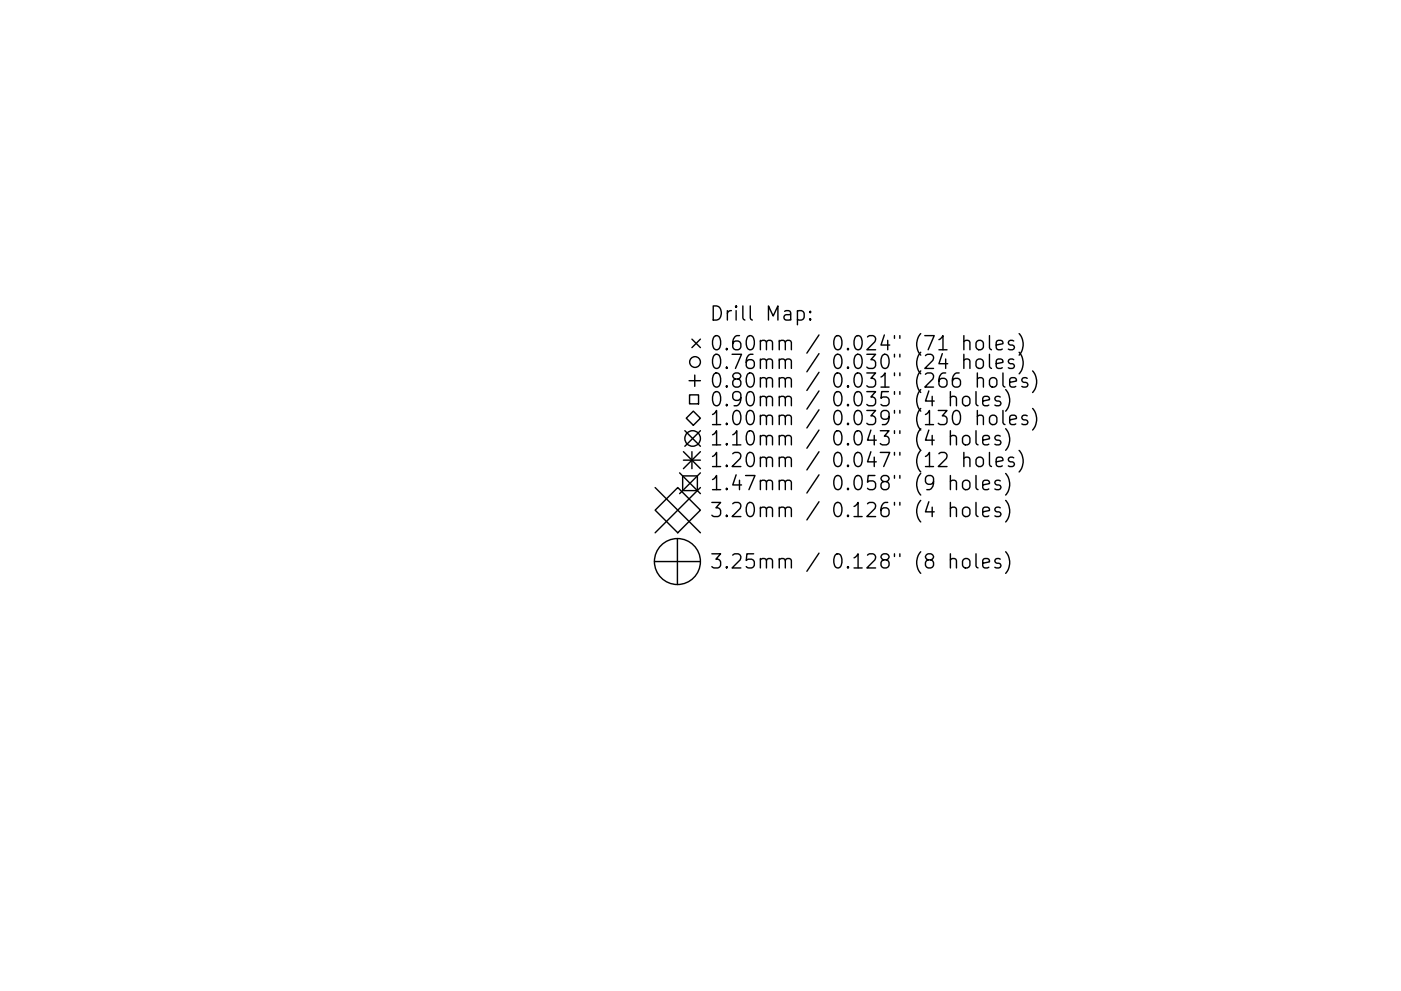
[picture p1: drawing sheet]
<svg xmlns="http://www.w3.org/2000/svg" width="297mm" height="210mm" viewBox="0 0 297 210" stroke-linecap="round" stroke-linejoin="round" font-family="sans-serif">
<g fill="none" stroke="#000" stroke-width=".3">
<path d="M146.7 72l1.8 1.8M147.3 79.6v2.4M148.5 72l-1.8 1.8M151.2 64.9a1.58 1.58 0 0 1 1.7 1 1.58 1.58 0 0 1-.5 1.9l-1.2 .1zM151.4 71.5a.72 .72 0 0 1 .7-.3 .72 .72 0 0 1 .5 .6 1.76 1.76 0 0 1-.5 2.4 .77 .77 0 0 1-.9-.6 2.56 2.56 0 0 1 .2-2.1zM151.4 79.4a.72 .72 0 0 1 .7-.3 .72 .72 0 0 1 .5 .6 1.76 1.76 0 0 1-.5 2.4 .77 .77 0 0 1-.9-.5 2.56 2.56 0 0 1 .2-2.2zM151.5 75.3a.71 .71 0 0 1 1.1 .4 1.76 1.76 0 0 1-.5 2.5 .77 .77 0 0 1-.9-.6 2.34 2.34 0 0 1 .3-2.3zM154.1 73.9l.1 .2-.1 .1-.2-.1 .2-.2v.3M154.1 77.9l.1 .1-.1 .2-.2-.2 .2-.1v.3M154.2 65.9v2M155.1 65.9a.77 .77 0 0 0-.9 .6M155.2 75.2h2l-1.3 3"/>
<path d="M156.1 64.9l-.2 .2 .2 .1 .1-.1-.1-.2v.3M156.1 65.9v2M156.8 71.2a1.19 1.19 0 0 0-1.4 1.3v1.1l.2 .5 .9 .1 .4-.3 .2-1-.3-.4-.9-.1-.5 .5M157.5 64.9v2.6l.4 .4M158.5 71.5a.72 .72 0 0 1 .7-.3 .72 .72 0 0 1 .6 .6 1.76 1.76 0 0 1-.6 2.4 .77 .77 0 0 1-.8-.6 2.56 2.56 0 0 1 .1-2.1zM158.5 79.4a.72 .72 0 0 1 .7-.3 .72 .72 0 0 1 .6 .6 1.76 1.76 0 0 1-.6 2.4 .77 .77 0 0 1-.8-.5 2.56 2.56 0 0 1 .1-2.2zM159.1 64.9v2.6l.4 .4M159.6 75.2a1.19 1.19 0 0 0-1.4 1.3v1.1l.3 .4 .9 .2 .4-.3 .1-1-.3-.4-.8-.2-.6 .6M161.2 72.5a.74 .74 0 0 1 1.3 .1v1.6M161.2 76.5a.75 .75 0 0 1 1.3 .1v1.6M161.2 72.2v2M161.2 76.2v2"/>
<path d="M162.5 72.6l.4-.4 .7 .2 .2 .2v1.6M162.5 76.6l.4-.4 .7 .1 .2 .3v1.6M162.9 67.9v-3l1 2.2 1-2.2v3M165.2 72.5a.74 .74 0 0 1 1.3 .1v1.6M165.2 76.5a.75 .75 0 0 1 1.3 .1v1.6M165.2 72.2v2M165.2 76.2v2M166.4 66.1l.2-.2 .9 .2 .1 .2v1.6M166.5 72.6l.4-.4 .7 .2 .2 .2v1.6M166.5 76.6l.4-.4 .7 .1 .2 .3v1.6M167.6 66.6l-1 .2a.59 .59 0 0 0-.4 .5 .59 .59 0 0 0 .4 .6l1-.1M169.1 66.1l.8-.2 .6 .6v.8l-.3 .5-.3 .1-.8-.1"/>
<path d="M169.1 65.9v3M171.8 67.6l.1 .2-.1 .1-.2-.1 .2-.2v.3M171.8 66.1l.1 .1-.1 .1-.2-.1 .2-.1v.2M173.6 71.1l-2.5 3.8M173.6 75l-2.5 3.9M173.6 79l-2.5 3.8M177.2 71.4a.71 .71 0 0 1 1.2 .4 1.76 1.76 0 0 1-.6 2.4 .77 .77 0 0 1-.9-.6 2.34 2.34 0 0 1 .3-2.2zM177.2 75.3a.71 .71 0 0 1 1.2 .4 1.76 1.76 0 0 1-.6 2.5 .77 .77 0 0 1-.9-.6 2.34 2.34 0 0 1 .3-2.3zM177.2 79.3a.71 .71 0 0 1 1.2 .4 1.76 1.76 0 0 1-.6 2.4 .77 .77 0 0 1-.9-.5 2.34 2.34 0 0 1 .3-2.3zM179.8 73.9l.1 .2-.1 .1-.2-.1 .2-.2v.3M179.8 77.9l.1 .1-.1 .2-.2-.2 .2-.1v.3M181.4 71.5a.72 .72 0 0 1 .7-.3 .72 .72 0 0 1 .5 .6 1.76 1.76 0 0 1-.5 2.4 .77 .77 0 0 1-.9-.6 2.56 2.56 0 0 1 .2-2.1z"/>
<path d="M181.4 79.4a.72 .72 0 0 1 .7-.3 .72 .72 0 0 1 .5 .6 1.76 1.76 0 0 1-.5 2.4 .77 .77 0 0 1-.9-.5 2.56 2.56 0 0 1 .2-2.2zM181.5 75.3a.71 .71 0 0 1 1.1 .4 1.76 1.76 0 0 1-.5 2.5 .77 .77 0 0 1-.9-.6 2.34 2.34 0 0 1 .3-2.3zM183.8 75.2h1.8l-1 1.1a.81 .81 0 0 1 1 .6v.7l-.2 .4-.3 .2h-.9l-.4-.3M183.8 79.1h1.8l-1 1.2a.81 .81 0 0 1 1 .5v.8l-.2 .4-.3 .1h-.9l-.4-.3M183.9 71.5l.5-.3h.7a.81 .81 0 0 1 .4 1.3l-1.7 1.7h1.8M186.8 80l.8-.9v3M187.2 75.3a.71 .71 0 0 1 1.2 .4 1.76 1.76 0 0 1-.6 2.5 .77 .77 0 0 1-.9-.6 2.34 2.34 0 0 1 .3-2.3zM187.5 71.1l-.7 2.1h1.8M188.2 72.2v2M189.6 71.2v.6M189.6 75.2v.5M189.6 79.1v.6"/>
<path d="M190.8 71.2v.6M190.8 75.2v.5M190.8 79.1v.6M195.2 70.8a3.4 3.4 0 0 0 0 4.6M195.2 74.7a3.4 3.4 0 0 0 0 4.6M195.2 78.7a3.4 3.4 0 0 0 0 4.6M196.1 71.2h2l-1.3 3M196.2 75.5l.4-.3h.8a.81 .81 0 0 1 .4 1.3l-1.7 1.7h1.8M196.2 79.4l.4-.3h.8a.81 .81 0 0 1 .4 1.3l-1.7 1.7h1.8M199.1 72.1l.8-.9v3M199.1 74.2h1.7M199.8 75l-.7 2.2h1.8"/>
<path d="M200.5 79.1a1.19 1.19 0 0 0-1.4 1.3v1.2l.3 .4 .8 .1 .4-.3 .2-1-.3-.4-.9-.1-.5 .5M200.5 76.2v2M203.4 79.1a1.19 1.19 0 0 0-1.5 1.3v1.2l.3 .4 .9 .1 .4-.3 .1-1-.2-.4-.9-.1-.6 .5M204.4 72.5a.74 .74 0 0 1 1.2 .1v1.6M204.4 76.5a.74 .74 0 0 1 1.2 .1v1.6M204.4 71.2v3M204.4 75.2v3M207.1 72.5a.81 .81 0 0 1 .8-.3 .81 .81 0 0 1 .6 .6v.8a.81 .81 0 0 1-.8 .6 .81 .81 0 0 1-.8-.6v-.8zM207.2 76.3a.81 .81 0 0 1 1.3 .4v.9a.81 .81 0 0 1-.8 .6 .81 .81 0 0 1-.8-.6v-.9zM207.2 79.1v3M209.8 71.2v2.6l.4 .4M209.8 75.2v2.5l.4 .5"/>
<path d="M211.2 73.2l1.4-.3-.1-.5-.9-.2-.4 .4v1.2l.2 .3 .2 .1 .9-.1M211.2 77.2l1.4-.3-.1-.6-.9-.1-.4 .4v1.1l.2 .3 .2 .2 .9-.2M212.6 79.1v2.6l.5 .4M214.9 72.4l-.7-.2-.4 .4 .1 .5 1 .3 .2 .2-.2 .5-.3 .1-.8-.1M214.9 76.3l-.7-.1-.4 .4 .1 .4 1 .3 .2 .3-.2 .4-.3 .2-.8-.2M216.1 70.8a3.4 3.4 0 0 1 0 4.6M216.1 74.7a3.4 3.4 0 0 1 0 4.6M218.9 78.7a3.4 3.4 0 0 1 0 4.6M144.9 95.8l3.6 3.6M144.9 97.6h3.6M145.2 91.4l3.3 3.3M146.1 80.8h2.4"/>
<path d="M146.2 83.8h1.9v1.9h-1.9zM146.7 95.8v3.6M147 87.2l1.5 1.5-1.5 1.5-1.5-1.5zM148.5 91.4l-3.3 3.3M148.5 95.8l-3.6 3.6M151.1 87.9l.8-.8v3M151.1 92.2l.8-.8v3M151.1 96.8l.8-.8v3M151.1 90.1h1.7M151.1 94.4h1.7M151.1 99h1.7M151.5 83.2a.71 .71 0 0 1 1.1 .5 1.76 1.76 0 0 1-.5 2.4 .77 .77 0 0 1-.9-.6 2.34 2.34 0 0 1 .3-2.3z"/>
<path d="M154.1 81.8l.1 .2-.1 .1-.2-.1 .2-.2v.3M154.1 85.8l.1 .1-.1 .2-.2-.2 .2-.1v.3M154.1 89.8l.1 .1-.1 .2-.2-.2 .2-.1v.3M154.1 94.1l.1 .1-.1 .2-.2-.2 .2-.1v.3M154.1 98.7l.1 .1-.1 .2-.2-.2 .2-.1v.3M155.4 92.2l.8-.8v3M155.4 96.3l.4-.3h.7a.81 .81 0 0 1 .4 1.3l-1.7 1.7h1.9M155.4 94.4h1.7M155.8 87.2a.71 .71 0 0 1 1.1 .5 1.76 1.76 0 0 1-.5 2.4 .77 .77 0 0 1-.9-.6 2.34 2.34 0 0 1 .3-2.3zM155.9 80.4l-.3-.1a.62 .62 0 0 1-.2-.7 .62 .62 0 0 1 .5-.5l.9 .2a.62 .62 0 0 1 .3 .6 .62 .62 0 0 1-.6 .5h-.6l-.5 .6 .1 .8 .4 .3 .9-.1 .3-.4v-.6l-.6-.6M157.1 84.4l-.6 .5h-.6l-.5-.5v-.7l.2-.5 .9-.1 .4 .3a1.98 1.98 0 0 1-.7 2.7h-.6M158.5 83.4a.72 .72 0 0 1 .7-.3 .72 .72 0 0 1 .6 .6 1.76 1.76 0 0 1-.6 2.4 .77 .77 0 0 1-.8-.6 2.56 2.56 0 0 1 .1-2.1z"/>
<path d="M158.5 87.4a.72 .72 0 0 1 .7-.3 .72 .72 0 0 1 .6 .6 1.76 1.76 0 0 1-.6 2.4 .77 .77 0 0 1-.8-.6 2.56 2.56 0 0 1 .1-2.1zM158.5 91.7a.72 .72 0 0 1 .7-.3 .72 .72 0 0 1 .6 .6 1.76 1.76 0 0 1-.6 2.4 .77 .77 0 0 1-.8-.6 2.56 2.56 0 0 1 .1-2.1zM158.5 96.3a.72 .72 0 0 1 .7-.3 .72 .72 0 0 1 .6 .6 1.76 1.76 0 0 1-.6 2.4 .77 .77 0 0 1-.8-.6 2.56 2.56 0 0 1 .1-2.1zM161.2 80.4a.74 .74 0 0 1 1.3 .2v1.5M161.2 84.4a.75 .75 0 0 1 1.3 .1v1.6M161.2 88.4a.75 .75 0 0 1 1.3 .1v1.6M161.2 92.7a.75 .75 0 0 1 1.3 .1v1.6M161.2 97.3a.74 .74 0 0 1 1.3 .1v1.6M161.2 80.1v2M161.2 84.1v2M161.2 88.1v2M161.2 92.4v2"/>
<path d="M161.2 97v2M162.5 80.6l.4-.5 .7 .2 .2 .3v1.5M162.5 84.5l.4-.4 .7 .1 .2 .3v1.6M162.5 88.5l.4-.4 .7 .1 .2 .3v1.6M162.5 92.8l.4-.4 .7 .1 .2 .3v1.6M162.5 97.4l.4-.4 .7 .1 .2 .3v1.6M165.2 80.4a.74 .74 0 0 1 1.3 .2v1.5M165.2 84.4a.75 .75 0 0 1 1.3 .1v1.6M165.2 88.4a.75 .75 0 0 1 1.3 .1v1.6M165.2 92.7a.75 .75 0 0 1 1.3 .1v1.6M165.2 97.3a.74 .74 0 0 1 1.3 .1v1.6M165.2 80.1v2"/>
<path d="M165.2 84.1v2M165.2 88.1v2M165.2 92.4v2M165.2 97v2M166.5 80.6l.4-.5 .7 .2 .2 .3v1.5M166.5 84.5l.4-.4 .7 .1 .2 .3v1.6M166.5 88.5l.4-.4 .7 .1 .2 .3v1.6M166.5 92.8l.4-.4 .7 .1 .2 .3v1.6M166.5 97.4l.4-.4 .7 .1 .2 .3v1.6M173.6 82.9l-2.5 3.9M173.6 86.9l-2.5 3.9M173.6 91.2l-2.5 3.9"/>
<path d="M173.6 95.8l-2.5 3.9M177.2 83.2a.71 .71 0 0 1 1.2 .5 1.76 1.76 0 0 1-.6 2.4 .77 .77 0 0 1-.9-.6 2.34 2.34 0 0 1 .3-2.3zM177.2 87.2a.71 .71 0 0 1 1.2 .5 1.76 1.76 0 0 1-.6 2.4 .77 .77 0 0 1-.9-.6 2.34 2.34 0 0 1 .3-2.3zM177.2 91.5a.71 .71 0 0 1 1.2 .5 1.76 1.76 0 0 1-.6 2.4 .77 .77 0 0 1-.9-.6 2.34 2.34 0 0 1 .3-2.3zM177.2 96.1a.71 .71 0 0 1 1.2 .5 1.76 1.76 0 0 1-.6 2.4 .77 .77 0 0 1-.9-.6 2.34 2.34 0 0 1 .3-2.3zM179.8 81.8l.1 .2-.1 .1-.2-.1 .2-.2v.3M179.8 85.8l.1 .1-.1 .2-.2-.2 .2-.1v.3M179.8 89.8l.1 .1-.1 .2-.2-.2 .2-.1v.3M179.8 94.1l.1 .1-.1 .2-.2-.2 .2-.1v.3M179.8 98.7l.1 .1-.1 .2-.2-.2 .2-.1v.3M181.4 91.7a.72 .72 0 0 1 .7-.3 .72 .72 0 0 1 .5 .6 1.76 1.76 0 0 1-.5 2.4 .77 .77 0 0 1-.9-.6 2.56 2.56 0 0 1 .2-2.1zM181.4 96.3a.72 .72 0 0 1 .7-.3 .72 .72 0 0 1 .5 .6 1.76 1.76 0 0 1-.5 2.4 .77 .77 0 0 1-.9-.6 2.56 2.56 0 0 1 .2-2.1z"/>
<path d="M181.5 83.2a.71 .71 0 0 1 1.1 .5 1.76 1.76 0 0 1-.5 2.4 .77 .77 0 0 1-.9-.6 2.34 2.34 0 0 1 .3-2.3zM181.5 87.2a.71 .71 0 0 1 1.1 .5 1.76 1.76 0 0 1-.5 2.4 .77 .77 0 0 1-.9-.6 2.34 2.34 0 0 1 .3-2.3zM183.8 83.1h1.8l-1 1.1a.81 .81 0 0 1 1 .6v.7l-.2 .4-.3 .2h-.9l-.4-.3M183.8 87.1h1.8l-1 1.1a.81 .81 0 0 1 1 .6v.7l-.2 .4-.3 .2h-.9l-.4-.3M184.6 91.2l-.7 2.2h1.9M184.6 95.8l-.7 2.2h1.9M185.4 92.4v2M185.4 97v2M186.6 91.4h1.9l-1 1.1a.81 .81 0 0 1 1 .6v.7l-.3 .4-.3 .2h-.8l-.5-.3M186.6 96h2l-1.2 3M186.8 82.1h1.7M188.4 83.1h-1.5l-.1 1.4 .4-.3 1 .2 .3 .4-.1 1-.5 .3h-.7l-.4-.3"/>
<path d="M188.5 88.4l-.6 .5h-.5l-.6-.5v-.7l.3-.5 .8-.1 .5 .3a1.98 1.98 0 0 1-.8 2.7h-.5M189.6 83.1v.6M189.6 87.1v.6M189.6 91.4v.6M189.6 96v.6M190.8 83.1v.6M190.8 87.1v.6M190.8 91.4v.6M190.8 96v.6M195.2 82.7a3.4 3.4 0 0 0 0 4.5M195.2 86.7a3.4 3.4 0 0 0 0 4.5M195.2 91a3.4 3.4 0 0 0 0 4.5"/>
<path d="M195.2 95.6a3.4 3.4 0 0 0 0 4.5M196.2 87.9l.9-.8v3M196.2 96.8l.9-.8v3M196.2 90.1h1.7M196.2 99h1.7M196.9 82.9l-.7 2.2h1.9M196.9 91.2l-.7 2.2h1.9M197.6 84.1v2M197.6 92.4v2M198.9 87.1h1.9l-1 1.1a.81 .81 0 0 1 1 .6v.7l-.3 .4-.3 .2h-.8l-.5-.3M199.1 96.3l.4-.3h.7a.81 .81 0 0 1 .4 1.3l-1.7 1.7h1.9M201.5 84.4a.75 .75 0 0 1 1.3 .1v1.6"/>
<path d="M201.5 92.7a.75 .75 0 0 1 1.3 .1v1.6M201.5 83.1v3M201.5 91.4v3M202.4 87.2a.71 .71 0 0 1 1.1 .5 1.76 1.76 0 0 1-.6 2.4 .77 .77 0 0 1-.8-.6 2.34 2.34 0 0 1 .3-2.3zM204.2 92.7a.81 .81 0 0 1 .8-.3 .81 .81 0 0 1 .6 .6v.8a.81 .81 0 0 1-.7 .6 .81 .81 0 0 1-.8-.6v-.8zM204.4 84.2a.81 .81 0 0 1 1.2 .5v.8a.81 .81 0 0 1-.7 .6 .81 .81 0 0 1-.8-.6v-.8zM204.4 97.3a.74 .74 0 0 1 1.2 .1v1.6M204.4 96v3M206.9 83.1v2.6l.5 .4M206.9 91.4v2.6l.5 .4M207.1 97.3a.81 .81 0 0 1 .8-.3 .81 .81 0 0 1 .6 .6v.8a.81 .81 0 0 1-.8 .6 .81 .81 0 0 1-.8-.6v-.8zM207.2 80.4a.74 .74 0 0 1 1.3 .2v1.5"/>
<path d="M207.2 88.4a.74 .74 0 0 1 1.3 .1v1.6M207.2 87.1v3M208.4 85.1l1.4-.3-.2-.6-.8-.1-.4 .4v1.2l.1 .2 .3 .2 .8-.2M208.4 93.4l1.4-.3-.2-.6-.8-.1-.4 .4v1.2l.1 .2 .3 .2 .8-.2M209.8 96v2.6l.4 .4M209.9 80.4a.81 .81 0 0 1 .8-.3 .81 .81 0 0 1 .7 .6v.9a.81 .81 0 0 1-.8 .6 .81 .81 0 0 1-.8-.6v-.9zM210.1 88.2a.81 .81 0 0 1 1.3 .5v.8a.81 .81 0 0 1-.8 .6 .81 .81 0 0 1-.8-.6v-.8zM211.2 98l1.4-.3-.1-.6-.9-.1-.4 .4v1.2l.2 .2 .2 .2 .9-.2M212.1 84.2l-.7-.1-.5 .4 .2 .4 1 .3 .1 .3-.1 .4-.3 .2-.9-.2M212.1 92.5l-.7-.1-.5 .4 .2 .4 1 .3 .1 .3-.1 .4-.3 .2-.9-.2M212.6 87.1v2.6l.5 .4M213.2 82.7a3.4 3.4 0 0 1 0 4.5"/>
<path d="M213.2 91a3.4 3.4 0 0 1 0 4.5M214.1 81.1l1.4-.3-.1-.5-.9-.2-.4 .5v1.1l.1 .3 .3 .1 .9-.1M214.1 89.1l1.4-.3-.1-.6-.9-.1-.4 .4v1.2l.1 .2 .3 .2 .9-.2M214.9 97.1l-.7-.1-.4 .4 .1 .4 1 .3 .2 .3-.2 .4-.3 .2-.8-.2M216.1 95.6a3.4 3.4 0 0 1 0 4.5M217.8 80.3l-.7-.2-.5 .5 .2 .4 1 .3 .1 .3-.1 .4-.3 .1-.9-.1M217.8 88.2l-.7-.1-.5 .4 .2 .4 1 .3 .1 .3-.1 .4-.3 .2-.9-.2M218.9 86.7a3.4 3.4 0 0 1 0 4.5M138.8 119.1h9.7M138.9 103.4l9.6 9.6M143.6 114.3v9.7M143.7 103.4l4.8 4.8-4.8 4.8-4.8-4.8z"/>
<path d="M144.1 100.3l4.4 4.4M144.7 101h3.2v3.1h-3.2zM148.5 100.3l-4.4 4.4M148.5 103.4l-9.6 9.6M150.9 106.6h1.9l-1 1.1a.81 .81 0 0 1 1 .6v.7l-.3 .5-.3 .1h-.8l-.5-.3M150.9 117.5h1.9l-1 1.1a.81 .81 0 0 1 1 .6v.7l-.3 .5-.3 .1h-.8l-.5-.3M151.1 101.7l.8-.8v3M151.1 103.9h1.7M154.1 103.6l.1 .1-.1 .2-.2-.2 .2-.1v.3M154.1 109.3l.1 .2-.1 .1-.2-.1 .2-.2v.3M155.4 106.9l.4-.3h.7a.81 .81 0 0 1 .4 1.3l-1.7 1.7h1.9M155.4 117.8l.4-.3h.7a.81 .81 0 0 1 .4 1.3l-1.7 1.7h1.9"/>
<path d="M156.1 100.7l-.7 2.2h1.8M156.8 101.9v2M158.1 100.9h2l-1.3 3M158.5 106.9a.72 .72 0 0 1 .7-.3 .72 .72 0 0 1 .6 .6 1.76 1.76 0 0 1-.6 2.4 .77 .77 0 0 1-.8-.6 2.56 2.56 0 0 1 .1-2.1zM159.8 117.5h-1.4l-.2 1.4 .4-.3 1 .2 .3 .4-.1 1-.4 .3h-.8l-.4-.3M161.2 102.2a.75 .75 0 0 1 1.3 .1v1.6M161.2 107.9a.75 .75 0 0 1 1.3 .1v1.6M161.2 118.8a.74 .74 0 0 1 1.3 .1v1.6M161.2 101.9v2M161.2 107.6v2M161.2 118.5v2M162.5 102.3l.4-.4 .7 .1 .2 .3v1.6"/>
<path d="M162.5 108l.4-.4 .7 .1 .2 .3v1.6M162.5 118.9l.4-.4 .7 .1 .2 .3v1.6M165.2 102.2a.75 .75 0 0 1 1.3 .1v1.6M165.2 107.9a.75 .75 0 0 1 1.3 .1v1.6M165.2 118.8a.74 .74 0 0 1 1.3 .1v1.6M165.2 101.9v2M165.2 107.6v2M165.2 118.5v2M166.5 102.3l.4-.4 .7 .1 .2 .3v1.6M166.5 108l.4-.4 .7 .1 .2 .3v1.6M166.5 118.9l.4-.4 .7 .1 .2 .3v1.6M173.6 100.7l-2.5 3.9"/>
<path d="M173.6 106.5l-2.5 3.8M173.6 117.4l-2.5 3.8M177.2 101a.71 .71 0 0 1 1.2 .5 1.76 1.76 0 0 1-.6 2.4 .77 .77 0 0 1-.9-.6 2.34 2.34 0 0 1 .3-2.3zM177.2 106.7a.71 .71 0 0 1 1.2 .5 1.76 1.76 0 0 1-.6 2.4 .77 .77 0 0 1-.9-.6 2.34 2.34 0 0 1 .3-2.3zM177.2 117.6a.71 .71 0 0 1 1.2 .5 1.76 1.76 0 0 1-.6 2.4 .77 .77 0 0 1-.9-.6 2.34 2.34 0 0 1 .3-2.3zM179.8 103.6l.1 .1-.1 .2-.2-.2 .2-.1v.3M179.8 109.3l.1 .2-.1 .1-.2-.1 .2-.2v.3M181.1 107.5l.8-.9v3M181.1 118.4l.8-.9v3M181.1 109.6h1.7M181.5 101a.71 .71 0 0 1 1.1 .5 1.76 1.76 0 0 1-.5 2.4 .77 .77 0 0 1-.9-.6 2.34 2.34 0 0 1 .3-2.3zM183.9 106.9l.5-.3h.7a.81 .81 0 0 1 .4 1.3l-1.7 1.7h1.8"/>
<path d="M183.9 117.8l.5-.3h.7a.81 .81 0 0 1 .4 1.3l-1.7 1.7h1.8M185.5 100.9h-1.4l-.2 1.4 .5-.3 1 .2 .2 .4-.1 1-.4 .3h-.7l-.5-.3M187.4 102.2l-.3-.2a.62 .62 0 0 1-.3-.6 .62 .62 0 0 1 .6-.5l.8 .1a.62 .62 0 0 1 .3 .7 .62 .62 0 0 1-.6 .5l-.8 .1-.3 .4v.6l.6 .6h.5l.6-.6-.1-.8-.5-.3M187.4 118.8l-.3-.2a.62 .62 0 0 1-.3-.6 .62 .62 0 0 1 .6-.5l.8 .1a.62 .62 0 0 1 .3 .7 .62 .62 0 0 1-.6 .5h-.5l-.6 .6v.5l.6 .6h.5l.6-.6-.1-.8-.5-.3M188.2 106.6a1.19 1.19 0 0 0-1.4 1.3v1.1l.3 .5 .8 .1 .5-.3 .1-1-.3-.4-.8-.2-.6 .6M189.6 100.9v.6M189.6 106.6v.6M189.6 117.5v.6M190.8 100.9v.6M190.8 106.6v.6M190.8 117.5v.6M195.2 100.5a3.4 3.4 0 0 0 0 4.5"/>
<path d="M195.2 106.2a3.4 3.4 0 0 0 0 4.5M195.2 117.1a3.4 3.4 0 0 0 0 4.5M196.8 118.8l-.3-.2a.62 .62 0 0 1-.3-.6 .62 .62 0 0 1 .6-.5l.8 .1a.62 .62 0 0 1 .3 .7 .62 .62 0 0 1-.5 .5h-.6l-.6 .6 .2 .8 .4 .3 .8-.1 .3-.5v-.5l-.5-.6M196.9 106.5l-.7 2.1h1.9M197.6 107.6v2M197.9 102.2l-.5 .5-.9-.1-.3-.4v-.7l.3-.5 .9-.1 .4 .3a1.98 1.98 0 0 1-.7 2.7h-.6M201.5 102.2a.75 .75 0 0 1 1.3 .1v1.6M201.5 107.9a.75 .75 0 0 1 1.3 .1v1.6M201.5 118.8a.74 .74 0 0 1 1.3 .1v1.6M201.5 100.9v3M201.5 106.6v3M201.5 117.5v3"/>
<path d="M204.2 118.8a.81 .81 0 0 1 .8-.3 .81 .81 0 0 1 .6 .6v.8a.81 .81 0 0 1-.7 .6 .81 .81 0 0 1-.8-.6v-.8zM204.4 102a.81 .81 0 0 1 1.2 .5v.8a.81 .81 0 0 1-.7 .6 .81 .81 0 0 1-.8-.6v-.8zM204.4 107.7a.81 .81 0 0 1 1.2 .5v.8a.81 .81 0 0 1-.7 .6 .81 .81 0 0 1-.8-.6v-.8zM206.9 100.9v2.6l.5 .4M206.9 106.6v2.6l.5 .4M206.9 117.5v2.6l.5 .4M208.4 102.9l1.4-.3-.2-.6-.8-.1-.4 .4v1.2l.1 .2 .3 .2 .8-.2M208.4 108.6l1.4-.3-.2-.6-.8-.1-.4 .4v1.2l.1 .3 .3 .1 .8-.1M208.4 119.5l1.4-.3-.2-.6-.8-.1-.4 .4v1.2l.1 .3 .3 .1 .8-.1M212.1 102l-.7-.1-.5 .4 .2 .4 1 .3 .1 .3-.1 .4-.3 .2-.9-.2M212.1 107.7l-.7-.1-.5 .4 .2 .5 1 .2 .1 .3-.1 .5-.3 .1-.9-.1M212.1 118.6l-.7-.1-.5 .4 .2 .5 1 .2 .1 .3-.1 .5-.3 .1-.9-.1"/>
<path d="M213.2 100.5a3.4 3.4 0 0 1 0 4.5M213.2 106.2a3.4 3.4 0 0 1 0 4.5M213.2 117.1a3.4 3.4 0 0 1 0 4.5M154.1 120.2l.1 .2-.1 .1-.2-.1 .2-.2v.3M179.8 120.2l.1 .2-.1 .1-.2-.1 .2-.2v.3M181.1 120.5h1.7"/>
<circle cx="147.4" cy="76.8" r="1.14"/>
<circle cx="146.9" cy="93" r="1.65"/>
<circle cx="143.6" cy="119.1" r="4.9"/>
</g>
</svg>
